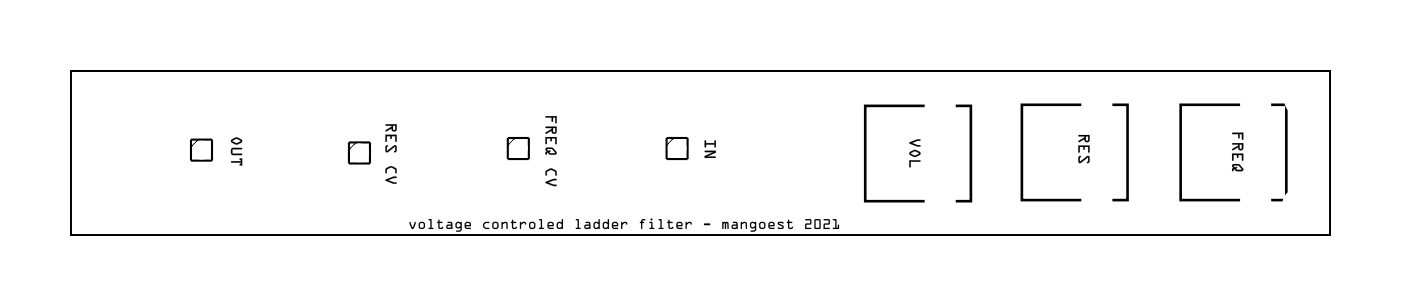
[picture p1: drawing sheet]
<svg xmlns="http://www.w3.org/2000/svg" width="169mm" height="37mm" viewBox="0 0 169 37" stroke-linecap="round" stroke-linejoin="round" font-family="sans-serif">
<path d="M8.6 8.6h152.2v19.8h-152.2z" fill="none" stroke="#000" stroke-width=".2"/>
<path d="M8.6 8.6h152.2v19.8h-152.2z" fill="none" stroke="#000" stroke-width=".12"/>
<g fill="#000">
<path d="M28 16.8l.6-.2 .5 .2a.23 .23 0 0 1 0 .4l-.6 .2-.5-.2-.1-.2zM28.1 17l.5 .3 .5-.3-.5-.2zM28 17.9l.2-.1h1l.1 .2h-.1h-1.1v.4l.1 .1h1l.1 .2h-1.2l-.2-.3zM27.9 19.5h1.2v-.2l-.1-.1 .3-.1v.9l-.3-.1 .1-.1v-.2h-1.1z"/>
<path d="M28 16.8l.6-.2 .6 .2a.24 .24 0 0 1 0 .4l-.7 .2-.5-.2-.1-.2zM28 16.9a.23 .23 0 0 0 0 .3l.6 .2 .5-.2a.24 .24 0 0 0 0-.4l-.5-.2zM28.1 17l.5 .3 .5-.3-.5-.2zM28.1 17l.5-.3 .5 .3-.5 .3-.5-.2zM28 17.9l.2-.1h1a.1 .1 0 0 1 .1 .1 .1 .1 0 0 1-.1 .1h-1l-.1 .1v.4h1.1a.1 .1 0 0 1 .1 .1 .1 .1 0 0 1-.1 .1h-1.1l-.2-.3zM28 17.9l-.1 .5 .2 .3h1.2l-.1-.2h-1l-.1-.1v-.4h1.1h.1l-.1-.1h-1zM27.9 19.5h1.2v-.2a.11 .11 0 0 1-.1-.1 .11 .11 0 0 1 0-.1h.3v.9h-.3a.1 .1 0 0 1-.1-.1 .11 .11 0 0 1 .2-.1v-.2h-1.1zM27.9 19.5l.1 .1h1.1v.2l-.1 .1 .3 .1v-.9l-.3 .1 .1 .1v.2z"/>
<path d="M46.6 15h1.3v.6a.31 .31 0 0 1-.3 .3 .31 .31 0 0 1-.3-.4l-.7 .4v-.2l.7-.4v-.1h-.7zM47.5 15.2v.4l.2 .1 .1-.5zM46.6 16.3h1.3v.8h-.1v-.7h-.4l-.1 .3v.1l-.1-.1v-.3h-.4v.6l-.2 .1zM46.7 17.6h.2l-.1 .2v.4l.8-.6 .2-.1 .1 .2v.5l-.1 .2-.2-.1 .2-.1-.1-.5-.8 .6-.2 .1-.1-.2zM46.7 20.3l.5-.2h.2l.5 .3v.5h-.1v-.4l-.5-.3-.5 .3v.4h-.2v-.4zM46.6 21.7l.9-.4h.4v.2h-.3l-.7 .2 .7 .3h.3v.1l-.4 .1-.9-.4z"/>
<path d="M46.6 15h1.4v.6a.32 .32 0 0 1-.4 .3 .32 .32 0 0 1-.3-.4l-.6 .4a.1 .1 0 0 1-.1-.1 .1 .1 0 0 1 0-.1l.7-.4v-.1h-.7zM46.6 15v.2h.7v.1l-.7 .4v.1l.7-.3a.31 .31 0 0 0 .3 .4 .31 .31 0 0 0 .3-.3v-.6zM47.5 15.2v.4l.2 .1 .1-.5zM47.5 15.2h.3l-.1 .5-.2-.1zM46.6 16.2h1.4v.8a.1 .1 0 0 1-.1 .1 .1 .1 0 0 1-.1-.1v-.6h-.4v.3a.1 .1 0 0 1-.1 .1 .1 .1 0 0 1-.1-.1v-.3h-.4v.6a.1 .1 0 0 1-.1 .1 .1 .1 0 0 1-.1-.1zM46.6 16.3v.8l.2-.1v-.6h.4l.1 .4v-.1v-.3h.5v.7h.1v-.8zM46.6 17.6l.2-.1a.13 .13 0 0 1 .1 .2 .13 .13 0 0 1-.1 .1v.4l.8-.6a.21 .21 0 0 1 .4 .1l-.1 .5-.2 .2a.13 .13 0 0 1-.1-.1 .13 .13 0 0 1 .2-.1l-.1-.5-.8 .7a.21 .21 0 0 1-.2 0 .21 .21 0 0 1-.1-.2zM46.7 17.6l-.1 .6 .2 .2 .9-.7 .1 .5-.2 .1 .2 .1 .1-.2v-.5a.2 .2 0 0 0-.3-.1l-.8 .6v-.4l.1-.2zM46.7 20.3l.5-.3 .2 .1 .5 .2 .1 .5a.1 .1 0 0 1-.1 .1 .1 .1 0 0 1-.1-.1l-.1-.3-.4-.3-.5 .3v.3a.1 .1 0 0 1-.1 .1 .1 .1 0 0 1-.1-.1zM46.7 20.3l-.1 .2v.4h.1l.1-.5 .5-.2 .5 .2v.5h.1v-.5l-.5-.3a.77 .77 0 0 0-.7 .2zM46.6 21.7l.9-.4h.4a.1 .1 0 0 1 .1 .1 .1 .1 0 0 1-.1 .1h-.3l-.7 .2 .7 .3h.3a.1 .1 0 0 1 .1 .1 .1 .1 0 0 1-.1 .1h-.4l-.9-.4zM46.6 21.7v.1l.9 .4 .4-.1v-.1h-.3l-.7-.3 .7-.2h.3v-.2h-.4z"/>
<path d="M66 14h1.3v.8h-.2v-.6h-.3v.4v.1l-.1-.1v-.4h-.7zM66 15.3h1.3v.6a.31 .31 0 0 1-.4 .2 .31 .31 0 0 1-.2-.3l-.7 .3-.1-.1 .8-.4v-.2h-.7zM66.8 15.4v.5l.3 .1v-.6zM65.9 16.5h1.4v.8h-.2v-.6h-.4v.3l-.1 .1-.1-.1v-.3h-.4v.6l-.1 .1zM66 17.9l.1-.1a.91 .91 0 0 1 1.2 .7l-.1 .2h-.6l-.4-.3-.2 .3-.1-.4h.2l-.2-.2zM66.1 18l.2 .2 .1-.1a.11 .11 0 0 1 .1 .2 .11 .11 0 0 1-.1 .1l.2 .1h.5l-.4-.5zM66 20.6l.5-.3 .3 .1 .4 .2 .1 .5h-.2v-.4l-.5-.2-.5 .2v.4l-.1 .1-.1-.4zM65.9 22l1-.4h.3v.2h-.3l-.6 .2 .6 .3h.3l.1 .1-.4 .1-.9-.4z"/>
<path d="M65.9 14h1.4v.8a.1 .1 0 0 1-.1 .1 .1 .1 0 0 1-.1-.1v-.6h-.3l.1 .4a.1 .1 0 0 1-.1 .1 .1 .1 0 0 1-.1-.1v-.4h-.7zM66 14v.2h.7v.4l.1 .1v-.1v-.4h.3v.6h.2v-.8zM65.9 15.3h1.4v.6a.32 .32 0 0 1-.4 .3 .32 .32 0 0 1-.2-.4l-.6 .3a.1 .1 0 0 1-.2 0 .1 .1 0 0 1 .1-.1l.7-.4v-.2l-.7 .1zM66 15.3v.1h.7v.2l-.7 .4v.1l.7-.3a.31 .31 0 0 0 .2 .3 .31 .31 0 0 0 .4-.2v-.6zM66.8 15.4l.1 .5 .2 .1v-.6zM66.8 15.4h.3v.6l-.3-.1zM65.9 16.5h1.4v.8a.1 .1 0 0 1-.1 .1 .1 .1 0 0 1-.1-.1v-.6h-.4v.3a.1 .1 0 0 1-.1 .1 .1 .1 0 0 1-.1-.1v-.3h-.4v.6a.1 .1 0 0 1-.1 .1 .1 .1 0 0 1-.1-.1zM65.9 16.5l.1 .9 .1-.1v-.6h.4l.1 .3h.1v-.3h.4v.6h.2v-.8zM66 17.9l.1-.1a.89 .89 0 0 1 1.1 .5l.1 .2-.1 .2h-.7l-.3-.3-.1 .1v.1a.1 .1 0 0 1-.1 .1 .1 .1 0 0 1-.1-.1v-.3h.2l-.2-.2zM66 17.9l-.1 .2 .2 .2h-.2l.1 .3h.1v-.1l.1-.1 .3 .2 .6 .1a.21 .21 0 0 0 .2-.2 .21 .21 0 0 0-.1-.2l-.3-.4a.97 .97 0 0 0-.8-.1zM66.1 18l.2 .2 .1-.1a.11 .11 0 0 1 .1 .2 .11 .11 0 0 1-.1 .1l.2 .1 .5-.1-.4-.4zM66.1 18h.6l.4 .4-.5 .1a.14 .14 0 0 1-.2-.1 .14 .14 0 0 1 .1-.1v-.1h-.2zM66 20.6l.5-.3 .3 .1 .5 .2v.5a.1 .1 0 0 1-.1 .1 .1 .1 0 0 1-.1-.1v-.4l-.5-.2-.5 .2v.4a.1 .1 0 0 1-.1 .1 .1 .1 0 0 1-.1-.1zM66 20.6l-.1 .2 .1 .4 .1-.1v-.4l.5-.2 .5 .2v.4l.1 .1v-.6l-.4-.2a.77 .77 0 0 0-.8 .2zM65.9 22l1-.4h.3a.1 .1 0 0 1 .1 .1 .1 .1 0 0 1-.1 .1h-.3l-.6 .2 .6 .3h.3a.1 .1 0 0 1 .1 .1 .1 .1 0 0 1-.1 .1h-.3l-.9-.4zM66 21.9v.2l.9 .4 .4-.1-.1-.1h-.3l-.7-.3 .7-.2 .3-.1v-.1h-.3z"/>
<path d="M85.2 17h.1v.3h1l.1-.3 .1-.1v.8h-.1l-.1-.3h-1v.3l-.1 .1zM85.2 18.2h1.3v.2l-1 .5h.9l.1 .1-1.3 .1v-.3l1-.4h-.9z"/>
<path d="M85.2 16.9l.1 .1v.3h1v-.3a.1 .1 0 0 1 .1-.1 .1 .1 0 0 1 .1 .1v.7a.1 .1 0 0 1-.1 .1 .1 .1 0 0 1-.1-.1v-.3h-1v.3a.1 .1 0 0 1 0 .1 .1 .1 0 0 1-.1-.1zM85.2 17v.8l.1-.1v-.3h1.1v.3h.1v-.8l-.1 .1v.3h-1.1v-.3zM85.2 18.2h1.3v.2l-1 .5h.9a.1 .1 0 0 1 .1 .1 .1 .1 0 0 1-.1 .1h-1.2v-.3l1-.4h-.9zM85.2 18.2l.1 .2h1l-1.1 .4v.3l1.3-.1-.1-.1h-1l1.1-.5v-.2z"/>
<path d="M109.9 17.2l1-.4h.3v.2h-.3l-.7 .3 .7 .2h.3l.1 .1-.4 .1-.9-.4zM110 18.3l.6-.2 .5 .2a.23 .23 0 0 1 0 .4l-.6 .2-.5-.2-.1-.2zM110.1 18.5l.5 .3 .5-.3-.5-.2zM109.9 19.3h1.3l.1 .1-.1 .1h-1.1v.6l-.1 .1-.1-.1z"/>
<path d="M109.9 17.2l1-.4h.3a.1 .1 0 0 1 .1 .1 .1 .1 0 0 1-.1 .1h-.3l-.7 .3 .7 .2h.3a.1 .1 0 0 1 .1 .1 .1 .1 0 0 1-.1 .1h-.3l-.9-.4zM110 17.2v.1l.9 .4 .4-.1-.1-.1h-.3l-.7-.2 .7-.3h.3v-.2h-.3zM110 18.3l.6-.2 .5 .2a.24 .24 0 0 1 0 .4l-.6 .2-.5-.2-.1-.2zM110 18.3a.23 .23 0 0 0 0 .4l.6 .2 .5-.2a.24 .24 0 0 0 0-.4l-.5-.2zM110.1 18.5l.5 .3 .5-.3-.5-.2zM110.1 18.5l.5-.3 .5 .3-.5 .3-.5-.2zM109.9 19.3h1.3a.1 .1 0 0 1 .1 .1 .1 .1 0 0 1-.1 .1h-1.1v.6a.1 .1 0 0 1-.1 .1 .1 .1 0 0 1-.1-.1zM109.9 19.3v.8l.1 .1 .1-.1v-.6h1.1l.1-.1-.1-.1z"/>
<path d="M130.4 16.3h1.3v.6a.31 .31 0 0 1-.4 .3 .31 .31 0 0 1-.2-.4l-.7 .4-.1-.2 .8-.4v-.1h-.7zM131.3 16.5v.4l.2 .1v-.5zM130.3 17.6h1.4v.8h-.2v-.7h-.4v.3l-.1 .1-.1-.1v-.3h-.4v.6l-.1 .1zM130.4 18.9h.3l-.2 .1v.5l.9-.6 .2-.1 .1 .2v.5l-.2 .2-.1-.1 .1-.2v-.4l-.8 .6-.2 .1-.2-.2z"/>
<path d="M130.4 16.3h1.3v.6a.32 .32 0 0 1-.4 .3 .32 .32 0 0 1-.2-.4l-.6 .4a.11 .11 0 0 1-.2-.1 .1 .1 0 0 1 .1-.1l.7-.4v-.1h-.7zM130.4 16.3v.2h.7v.1l-.7 .4v.1l.7-.3a.31 .31 0 0 0 .2 .4 .31 .31 0 0 0 .4-.3v-.6zM131.3 16.5v.4l.2 .1v-.5zM131.2 16.5h.3v.5l-.3-.1zM130.3 17.5h1.4v.8a.1 .1 0 0 1-.1 .1 .1 .1 0 0 1-.1-.1v-.6h-.4v.3a.1 .1 0 0 1-.1 .1 .1 .1 0 0 1-.1-.1v-.3h-.4v.6a.1 .1 0 0 1-.1 .1 .1 .1 0 0 1-.1-.1zM130.3 17.6l.1 .8 .1-.1v-.6h.4l.1 .4 .1-.1v-.3h.4v.7h.2v-.8zM130.4 18.9l.2-.1a.13 .13 0 0 1 0 .1 .13 .13 0 0 1-.1 .1v.5l.9-.7a.21 .21 0 0 1 .3 .2v.5l-.2 .2a.13 .13 0 0 1-.1-.2 .13 .13 0 0 1 .1-.1v-.4l-.8 .6a.21 .21 0 0 1-.3 .1 .21 .21 0 0 1-.1-.2zM130.4 18.9l-.1 .6 .2 .2 1-.7v.4l-.1 .2 .1 .1 .2-.2v-.5a.2 .2 0 0 0-.3-.1l-.9 .6v-.5l.1-.1z"/>
<path d="M148.9 16h1.4v.8h-.2v-.6h-.3v.4l-.1 .1v-.1v-.4h-.7zM148.9 17.3h1.4v.6a.31 .31 0 0 1-.4 .2 .31 .31 0 0 1-.2-.3l-.7 .3-.1-.1 .8-.4v-.2h-.7zM149.8 17.4v.5l.2 .1 .1-.6zM148.9 18.5h1.4v.8h-.2v-.6h-.4v.3l-.1 .1-.1-.1v-.3h-.4v.6l-.1 .1zM149 19.9v-.1a.91 .91 0 0 1 1.3 .6l-.2 .2-.5 .1-.4-.3-.2 .3-.1-.4h.2l-.2-.2zM149.1 20l.2 .2 .1-.1a.11 .11 0 0 1 .1 .2 .11 .11 0 0 1-.1 .1l.1 .1 .6-.1-.4-.4z"/>
<path d="M148.9 16h1.4v.8a.1 .1 0 0 1-.1 .1 .1 .1 0 0 1-.1-.1v-.6h-.3v.4a.1 .1 0 0 1-.1 .1 .1 .1 0 0 1-.1-.1l.1-.4h-.7zM148.9 16l.1 .2h.7v.4v.1l.1-.1v-.4h.3v.6h.2v-.8zM148.9 17.3h1.4v.6a.32 .32 0 0 1-.4 .2 .32 .32 0 0 1-.2-.3l-.7 .3a.1 .1 0 0 1-.1 0 .1 .1 0 0 1 .1-.1l.7-.4v-.2h-.7zM148.9 17.3l.1 .1h.7v.2l-.7 .4v.1l.7-.3a.31 .31 0 0 0 .2 .3 .31 .31 0 0 0 .4-.2v-.6zM149.8 17.4v.5h.2l.1-.5zM149.8 17.4h.3l-.1 .6-.2-.1zM148.9 18.5h1.4v.8a.1 .1 0 0 1-.1 .1 .1 .1 0 0 1-.1-.1v-.6h-.4v.3a.1 .1 0 0 1-.1 .1 .1 .1 0 0 1-.1-.1v-.3h-.4v.6a.1 .1 0 0 1-.1 .1 .1 .1 0 0 1-.1-.1zM148.9 18.5l.1 .9 .1-.1v-.6h.4l.1 .3h.1v-.3h.4v.6h.2v-.8zM149 19.9v-.1a.89 .89 0 0 1 1.2 .5l.1 .2-.2 .2h-.6l-.3-.3-.1 .1v.1a.1 .1 0 0 1-.1 .1 .1 .1 0 0 1-.1-.1v-.3h.2l-.2-.2zM149 19.9l-.1 .2 .2 .2h-.2v.3h.2v-.1l.1-.1 .3 .2 .6 .1a.21 .21 0 0 0 .1-.2 .21 .21 0 0 0 0-.2l-.3-.4a.97 .97 0 0 0-.9-.1zM149.1 20l.2 .2 .1-.1a.11 .11 0 0 1 .1 .2 .11 .11 0 0 1-.1 .1l.1 .1 .6-.1-.4-.4zM149.1 20h.6l.4 .4-.5 .1a.14 .14 0 0 1-.2-.1 .14 .14 0 0 1 .1-.2l-.1-.1-.2 .1z"/>
<path d="M49.5 26.8h.1l.3 .7 .2-.7h.1l.1 .2-.3 .6h-.3l-.2-.6zM49.5 26.8v.2l.2 .6h.3l.2-.6v-.2h-.1l-.2 .7-.3-.7zM50.6 27.2a.44 .44 0 0 1 .8 0 .44 .44 0 0 1-.8 0zM50.6 27.2a.44 .44 0 0 0 .8 0 .44 .44 0 0 0-.8 0zM50.8 27v.4l.3 .1 .1-.1v-.4l-.1-.1zM50.8 27l.3-.1 .1 .1v.4l-.1 .1-.3-.1zM51.8 26.5h.4v1h.2v.1h-.6v-.1h.2v-.9h-.2zM51.8 26.5v.1h.2v.9h-.2v.1h.5l.1-.1h-.2v-1zM53 26.5h.1v.3h.4v.1h-.4v.5l.3 .1 .1-.2 .1 .1a.32 .32 0 0 1-.3 .3 .32 .32 0 0 1-.3-.3v-.5l-.2-.1h.2zM53 26.5v.3h-.2l.2 .1v.5a.32 .32 0 0 0 .3 .2 .32 .32 0 0 0 .3-.2l-.1-.1-.1 .2-.3-.1v-.5l.4-.1h-.4v-.3zM54.1 26.8h.4l.2 .2v.6h-.2h-.3a.28 .28 0 0 1-.3-.2 .28 .28 0 0 1 .3-.3h.3v-.1l-.4-.1zM54.1 26.8v.1l.4 .1v.1h-.3a.28 .28 0 0 0-.3 .3 .28 .28 0 0 0 .3 .2h.3h.2v-.6l-.2-.2zM54.1 27.3v.2l.4-.1v-.2zM54.1 27.3l.4-.1v.2l-.4 .1zM55.1 26.9l.2-.1 .4 .1v-.1h.1v.9l-.2 .2h-.5l.1-.1h.4l.1-.3-.3 .1-.3-.1-.1-.2zM55.1 26.9l-.1 .4 .1 .2 .3 .1 .3-.1-.1 .3h-.4l-.1 .1h.5l.2-.2v-.9h-.1v.1l-.4-.1zM55.2 27v.3l.1 .1h.2l.1-.1v-.2l-.1-.2zM55.2 27l.3-.1 .2 .2v.2l-.2 .1h-.2l-.1-.1zM56.2 26.9l.2-.1 .4 .1 .1 .4-.6 .1 .1 .1h.5v.1h-.5l-.2-.1v-.1zM56.2 26.9v.5v.1l.2 .1h.5v-.1h-.5l-.1-.1 .6-.1-.1-.4-.4-.1zM56.3 27v.2h.5l-.1-.3zM56.3 27l.4-.1 .1 .3h-.5zM58.5 26.9l.2-.1h.4v.1h-.4l-.2 .2 .1 .2 .1 .2h.4v.1h-.5a.44 .44 0 0 1-.1-.7zM58.5 26.9l-.1 .2 .1 .4 .2 .1h.4v-.1h-.4l-.2-.2v-.2l.2-.2h.4v-.1h-.4zM59.5 27.2a.44 .44 0 0 1 .8 0 .44 .44 0 0 1-.8 0zM59.5 27.2a.44 .44 0 0 0 .8 0 .44 .44 0 0 0-.8 0zM59.7 27v.4l.3 .1 .1-.1v-.4l-.1-.1zM59.7 27l.3-.1 .1 .1v.4l-.1 .1-.3-.1zM60.6 26.8h.1l.1 .1a.34 .34 0 0 1 .6 .1v.6h-.2v-.6l-.2-.1-.2 .2v.5h-.1zM60.6 26.8l.1 .8h.1v-.5l.2-.2 .2 .1v.6h.1l.1-.6a.28 .28 0 0 0-.5-.2l-.1 .1-.1-.1zM61.9 26.5h.1v.3h.4v.1h-.4v.5l.3 .1 .1-.2 .1 .1a.32 .32 0 0 1-.3 .3 .32 .32 0 0 1-.3-.3v-.5l-.2-.1h.2zM61.9 26.5v.3h-.2l.2 .1v.5a.32 .32 0 0 0 .3 .2 .32 .32 0 0 0 .3-.2l-.1-.1-.1 .2-.3-.1v-.5l.4-.1h-.4v-.3zM62.9 26.8h.1v.1l.2-.1a.29 .29 0 0 1 .3 0 .29 .29 0 0 1 .1 .3h-.1l-.1-.2h-.2l-.2 .2v.5h-.1zM62.9 26.8v.8h.1v-.5l.2-.2h.2l.1 .2a.21 .21 0 0 0 .1-.2 .21 .21 0 0 0-.2-.1h-.2l-.2 .1v-.1zM63.9 27.2a.45 .45 0 0 1 .9 0 .45 .45 0 0 1-.9 0zM63.9 27.2a.45 .45 0 0 0 .9 0 .45 .45 0 0 0-.9 0zM64.1 27v.4l.4 .1 .1-.1-.1-.4-.1-.1zM64.1 27l.3-.1 .1 .1 .1 .4-.1 .1-.4-.1zM65.2 26.5h.3v1h.2v.1h-.6l.1-.1h.2v-.9h-.2zM65.2 26.5v.1h.2v.9h-.2l-.1 .1h.6v-.1h-.2v-1zM66.2 26.9l.3-.1 .4 .1v.4l-.6 .1 .1 .1h.5v.1h-.5l-.2-.1v-.1zM66.2 26.9v.5v.1l.2 .1h.5v-.1h-.5l-.1-.1 .6-.1v-.4l-.4-.1zM66.4 27l-.1 .2h.5l-.1-.3zM66.3 27l.4-.1 .1 .3h-.5zM67.4 26.9l.2-.1 .3 .1v-.4h.1v1.1l-.1-.1-.4 .1-.1-.1-.1-.1zM67.4 26.9l-.1 .5 .1 .1 .1 .1 .4-.1 .1 .1v-1.1h-.1v.4l-.3-.1zM67.5 27l-.1 .4 .3 .1 .2-.2v-.2l-.2-.2zM67.5 27l.2-.1 .2 .2v.2l-.2 .2-.3-.1zM69.6 26.5h.4v1h.2l-.1 .1h-.5v-.1h.2v-.9h-.2zM69.6 26.5v.1h.2v.9h-.2v.1h.5l.1-.1h-.2v-1zM70.8 26.8h.4l.2 .2v.6h-.2h-.4a.28 .28 0 0 1-.2-.2 .28 .28 0 0 1 .2-.3h.4v-.1l-.4-.1zM70.8 26.8v.1l.4 .1v.1h-.4a.28 .28 0 0 0-.2 .3 .28 .28 0 0 0 .2 .2h.4h.2v-.6l-.2-.2zM70.8 27.3v.2l.4-.1v-.2zM70.8 27.3l.4-.1v.2l-.4 .1zM71.8 26.9l.2-.1 .3 .1v-.4h.2v1.1l-.2-.1-.3 .1-.2-.1-.1-.1zM71.8 26.9l-.1 .5 .1 .1 .2 .1 .3-.1 .2 .1v-1.1h-.2v.4l-.3-.1zM71.9 27v.4l.3 .1 .1-.2v-.2l-.1-.2zM71.9 27l.3-.1 .1 .2v.2l-.1 .2-.3-.1zM72.9 26.9l.2-.1 .4 .1v-.4h.1v1.1l-.1-.1-.4 .1-.2-.1-.1-.1zM72.9 26.9l-.1 .5 .1 .1 .2 .1 .4-.1 .1 .1v-1.1h-.1v.4l-.4-.1zM73 27v.4l.3 .1 .1-.2v-.2l-.1-.2zM73 27l.3-.1 .1 .2v.2l-.1 .2-.3-.1zM74 26.9l.2-.1 .4 .1 .1 .4-.6 .1 .1 .1h.5v.1h-.5l-.2-.1v-.1zM74 26.9v.5v.1l.2 .1h.5v-.1h-.5l-.1-.1 .6-.1-.1-.4-.4-.1zM74.1 27v.2h.5l-.1-.3zM74.1 27l.4-.1 .1 .3h-.5zM75.1 26.8h.1v.1l.2-.1a.29 .29 0 0 1 .3 0 .29 .29 0 0 1 .1 .3h-.1v-.2h-.2l-.3 .2v.5h-.1zM75.1 26.8v.8h.1v-.5l.3-.2h.1l.2 .2a.21 .21 0 0 0 0-.2 .21 .21 0 0 0-.2-.1h-.2l-.2 .1v-.1zM77.6 26.5l.2-.1 .2 .1-.4 .2v.1h.3l-.3 .1v.7h-.1v-.7l-.2-.1h.2zM77.6 26.5l-.1 .3h-.2l.2 .1v.7h.1v-.7l.3-.1h-.3v-.1l.4-.2-.2-.1zM78.5 26.8h.4v.7h.2l-.1 .1h-.5v-.1h.2v-.6h-.2zM78.5 26.8v.1h.2v.6h-.2v.1h.5l.1-.1h-.2v-.7zM78.6 26.5a.15 .15 0 0 1 .3 0 .15 .15 0 0 1-.3 0zM78.6 26.5a.15 .15 0 0 0 .3 0 .15 .15 0 0 0-.3 0zM79.6 26.5h.4v1h.2v.1h-.6v-.1h.2v-.9h-.2zM79.6 26.5v.1h.2v.9h-.2v.1h.6v-.1h-.2v-1zM80.8 26.5h.1v.3h.4v.1h-.4v.5l.3 .1 .1-.2 .1 .1a.32 .32 0 0 1-.3 .3 .32 .32 0 0 1-.3-.3v-.5l-.2-.1h.2zM80.8 26.5v.3h-.2l.2 .1v.5a.32 .32 0 0 0 .3 .2 .32 .32 0 0 0 .3-.2l-.1-.1-.1 .2-.3-.1v-.5l.4-.1h-.4v-.3zM81.8 26.9l.2-.1 .4 .1 .1 .4-.6 .1 .1 .1h.5v.1h-.5l-.2-.1-.1-.1zM81.8 26.9l-.1 .5 .1 .1 .2 .1h.5v-.1h-.5l-.1-.1 .6-.1-.1-.4-.4-.1zM81.9 27v.2h.5l-.1-.3zM81.9 27l.4-.1 .1 .3h-.5zM82.9 26.8h.1v.1l.2-.1a.29 .29 0 0 1 .3 0 .29 .29 0 0 1 .1 .3h-.1l-.1-.2h-.1l-.3 .2v.5h-.1zM82.9 26.8v.8h.1v-.5l.3-.2h.1l.2 .2a.21 .21 0 0 0 0-.2 .21 .21 0 0 0-.2-.1h-.2l-.2 .1v-.1zM85.1 27h.7v.1v.1h-.6zM85.1 27l.1 .2h.6v-.1v-.1zM87.3 26.8h.4a.19 .19 0 0 1 .2 0 .19 .19 0 0 1 .2 .1v.7h-.2v-.7l-.1 .1v.6h-.2v-.7l-.2 .1v.6h-.1zM87.3 26.8v.8h.1v-.6l.2-.1v.7h.2v-.6l.1-.1v.7h.2v-.7a.19 .19 0 0 0-.2-.1 .19 .19 0 0 0-.2 0zM88.6 26.8h.4l.2 .2v.6h-.2h-.4a.28 .28 0 0 1-.2-.2 .28 .28 0 0 1 .2-.3h.4v-.1l-.4-.1zM88.6 26.8v.1l.4 .1v.1h-.4a.28 .28 0 0 0-.2 .3 .28 .28 0 0 0 .2 .2h.4h.2v-.6l-.2-.2zM88.6 27.3v.2l.4-.1v-.2zM88.6 27.3l.4-.1v.2l-.4 .1zM89.5 26.8h.2v.1a.34 .34 0 0 1 .6 .1v.6h-.2v-.6l-.2-.1-.2 .2v.5h-.1zM89.5 26.8l.1 .8h.1v-.5l.2-.2 .2 .1v.6h.2v-.6a.28 .28 0 0 0-.5-.2l-.1 .1v-.1zM90.7 26.9l.2-.1 .3 .1 .1-.1h.1v.9l-.2 .2h-.5l.1-.1h.4v-.3l-.2 .1-.3-.1-.1-.2zM90.7 26.9l-.1 .4 .1 .2 .3 .1 .3-.1-.1 .3h-.4l-.1 .1h.5l.2-.2v-.9h-.1v.1l-.4-.1zM90.8 27v.3l.1 .1h.2l.1-.1v-.2l-.1-.2zM90.8 27l.3-.1 .1 .2v.2l-.1 .1h-.2l-.1-.1zM91.7 27.2a.45 .45 0 0 1 .9 0 .45 .45 0 0 1-.9 0zM91.7 27.2a.45 .45 0 0 0 .9 0 .45 .45 0 0 0-.9 0zM91.9 27v.4l.4 .1 .1-.1-.1-.4-.1-.1zM91.9 27l.3-.1 .2 .1v.4l-.1 .1-.4-.1zM92.9 26.9l.2-.1 .4 .1 .1 .4-.6 .1 .1 .1h.5v.1h-.5l-.2-.1v-.1zM92.9 26.9v.5v.1l.2 .1h.5v-.1h-.5l-.1-.1 .6-.1-.1-.4-.4-.1zM93 27v.2h.5l-.1-.3zM93 27l.4-.1 .1 .3h-.5zM94 26.8h.6l.1 .1v.1h-.6l.5 .2a.24 .24 0 0 1 .1 .2 .24 .24 0 0 1-.2 .2h-.4l-.1-.1v-.1l.5 .1 .1-.1-.5-.3-.1-.1zM94.1 26.8l-.1 .2 .1 .1 .5 .3-.1 .1-.5-.1v.2h.2h.5v-.3l-.6-.3 .4-.1 .1 .1 .1-.1-.2-.1zM95.3 26.5h.1v.3h.3h.1l-.1 .1h-.3v.5l.3 .1 .1-.2 .1 .1a.32 .32 0 0 1-.4 .3 .32 .32 0 0 1-.3-.3v-.5l-.1-.1h.1zM95.3 26.5l-.1 .3h-.1l.1 .1v.5a.32 .32 0 0 0 .3 .2 .32 .32 0 0 0 .4-.2l-.1-.1-.1 .2-.3-.1v-.5l.4-.1h-.1h-.3v-.3zM97.3 26.5l.6-.1 .2 .1-.1 .6h-.5v.4h.5v.1h-.7l.1-.6h.5v-.4h-.5zM97.3 26.5l.1 .1h.5v.4h-.5l-.1 .6h.7v-.1h-.5v-.4h.5l.1-.6-.2-.1zM98.5 26.5l.5-.1 .2 .1v1l-.1 .1h-.5l-.2-.1zM98.5 26.5l-.1 1 .2 .1h.5l.1-.1v-1l-.2-.1zM98.6 26.6v.9h.4v-.9zM98.6 26.6h.4v.9h-.4zM99.6 26.5l.5-.1 .2 .1v.6h-.6v.4h.6v.1h-.8l.1-.6h.5v-.4h-.5zM99.6 26.5v.1h.5v.4h-.5l-.1 .6h.8v-.1h-.6v-.4h.6v-.6l-.2-.1zM100.7 26.5l.4-.1v1.1h.2v-.4h.1v.5h-.7v-.1h.3v-.9h-.3zM100.7 26.5v.1h.3v.9h-.3v.1h.7v-.5h-.1v.4h-.2v-1.1z"/>
<path d="M49.5 26.8h.1l.3 .7 .2-.7h.1v.2l-.2 .6h-.3l-.2-.6zM50.6 27.2a.44 .44 0 0 1 .8 0 .44 .44 0 0 1-.8 0zM50.8 27v.4l.3 .1 .1-.1v-.4l-.1-.1zM51.8 26.5h.4v1h.2v.1h-.6v-.1h.2v-.9h-.2zM53 26.5h.1v.3h.4v.1h-.4l.1 .6 .4-.1a.31 .31 0 0 1-.3 .3 .31 .31 0 0 1-.3-.3v-.5l-.2-.1h.2zM54.1 26.8h.4l.2 .2v.6h-.5a.28 .28 0 0 1-.3-.2 .28 .28 0 0 1 .3-.3h.3v-.1l-.4-.1zM54.1 27.3v.2l.4-.1v-.2zM55.1 26.9l.2-.1 .4 .1v-.1h.1v.9l-.2 .2h-.5l.1-.1h.4l.1-.3-.3 .1-.3-.1-.1-.2zM55.2 27v.3l.1 .1h.2l.1-.1v-.2l-.1-.2zM56.2 26.9l.2-.1 .4 .1 .1 .4-.6 .1 .1 .1h.5v.1h-.5l-.2-.1v-.1zM56.3 27v.2h.5l-.1-.3zM58.5 26.9l.2-.1h.4v.1h-.4l-.2 .2v.2l.2 .2h.4v.1h-.4a.43 .43 0 0 1-.2-.7zM59.5 27.2a.44 .44 0 0 1 .8 0 .44 .44 0 0 1-.8 0zM59.7 27v.4l.3 .1 .1-.1v-.4l-.1-.1zM60.6 26.8h.1l.1 .1a.33 .33 0 0 1 .3-.1 .33 .33 0 0 1 .3 .2l-.1 .6h-.1v-.6l-.2-.1-.2 .2v.5h-.1zM61.9 26.5h.1v.3h.4v.1h-.4v.6l.5-.1a.31 .31 0 0 1-.3 .3 .31 .31 0 0 1-.3-.3v-.5l-.2-.1h.2zM62.9 26.8h.1v.1l.2-.1a.29 .29 0 0 1 .3 0 .29 .29 0 0 1 .1 .3h-.1l-.1-.2h-.2l-.2 .2v.5h-.1zM63.9 27.2a.45 .45 0 0 1 .9 0 .45 .45 0 0 1-.9 0zM64.1 27v.4l.4 .1 .1-.1-.1-.4-.1-.1zM65.2 26.5h.3v1h.2v.1h-.6l.1-.1h.2v-.9h-.2zM66.2 26.9l.3-.1 .4 .1v.4l-.6 .1 .1 .1h.5v.1h-.5l-.2-.1v-.1zM66.4 27l-.1 .2h.5l-.1-.3zM67.4 26.9l.2-.1 .3 .1v-.4h.1v1.1l-.1-.1-.4 .1-.1-.1-.1-.1zM67.5 27l-.1 .4 .3 .1 .2-.2v-.2l-.2-.2zM69.6 26.5h.4v1h.2l-.1 .1h-.5v-.1h.2v-.9h-.2zM70.8 26.8h.4l.2 .2v.6h-.6a.28 .28 0 0 1-.2-.2 .28 .28 0 0 1 .2-.3h.4v-.1l-.4-.1zM70.8 27.3v.2l.4-.1v-.2zM71.8 26.9l.2-.1 .3 .1v-.4h.2v1.1l-.2-.1-.3 .1-.2-.1-.1-.1zM71.9 27v.4l.3 .1 .1-.2v-.2l-.1-.2zM72.9 26.9l.2-.1 .4 .1v-.4h.1v1.1l-.1-.1-.4 .1-.2-.1-.1-.1zM73 27v.4l.3 .1 .1-.2v-.2l-.1-.2zM74 26.9l.2-.1 .4 .1 .1 .4-.6 .1 .1 .1h.5v.1h-.5l-.2-.1v-.1zM74.1 27v.2h.5l-.1-.3zM75.1 26.8h.1v.1l.2-.1a.29 .29 0 0 1 .3 0 .29 .29 0 0 1 .1 .3h-.1v-.2h-.2l-.3 .2v.5h-.1zM77.6 26.5l.2-.1 .2 .1-.4 .2v.1h.3l-.3 .1v.7h-.1v-.7l-.2-.1h.2zM78.5 26.8h.4v.7h.2l-.1 .1h-.5v-.1h.2v-.6h-.2zM78.6 26.5a.15 .15 0 0 1 .3 0 .15 .15 0 0 1-.3 0zM79.6 26.5h.4v1h.2v.1h-.6v-.1h.2v-.9h-.2zM80.8 26.5h.1v.3h.4v.1h-.4l.1 .6 .4-.1a.31 .31 0 0 1-.3 .3 .31 .31 0 0 1-.3-.3v-.5l-.2-.1h.2zM81.8 26.9l.2-.1 .4 .1 .1 .4-.6 .1 .1 .1h.5v.1h-.5l-.2-.1-.1-.1zM81.9 27v.2h.5l-.1-.3zM82.9 26.8h.1v.1l.2-.1a.29 .29 0 0 1 .3 0 .29 .29 0 0 1 .1 .3h-.1l-.1-.2h-.1l-.3 .2v.5h-.1zM85.1 27h.7v.1v.1h-.6zM87.3 26.8h.7l.1 .8h-.2v-.7l-.1 .1-.1 .6h-.1v-.7l-.2 .1v.6h-.1zM88.6 26.8h.4l.2 .2v.6h-.6a.28 .28 0 0 1-.2-.2 .28 .28 0 0 1 .2-.3h.4v-.1l-.4-.1zM88.6 27.3v.2l.4-.1v-.2zM89.5 26.8h.2v.1a.33 .33 0 0 1 .3-.1 .33 .33 0 0 1 .3 .2v.6h-.2v-.6l-.2-.1-.2 .2v.5h-.1zM90.7 26.9l.2-.1 .3 .1 .1-.1h.1v.9l-.2 .2h-.5l.1-.1h.4v-.3l-.2 .1-.3-.1-.1-.2zM90.8 27v.3l.1 .1h.2l.1-.1v-.2l-.1-.2zM91.7 27.2a.45 .45 0 0 1 .9 0 .45 .45 0 0 1-.9 0zM91.9 27v.4l.4 .1 .1-.1-.1-.4-.1-.1zM92.9 26.9l.2-.1 .4 .1 .1 .4-.6 .1 .1 .1h.5v.1h-.5l-.2-.1v-.1zM93 27v.2h.5l-.1-.3zM94.1 26.8h.5l.1 .1v.1h-.6l.5 .2a.24 .24 0 0 1 .1 .2 .24 .24 0 0 1-.2 .2h-.4l-.1-.1v-.1l.5 .1 .1-.1-.5-.3-.1-.1zM95.3 26.5h.1v.3h.3h.1l-.1 .1h-.3v.6l.4-.1a.31 .31 0 0 1-.3 .3 .31 .31 0 0 1-.3-.3v-.5l-.1-.1h.1zM97.3 26.5l.6-.1 .2 .1-.1 .6h-.5v.4h.5v.1h-.7l.1-.6h.5v-.4h-.5zM98.5 26.5l.5-.1 .2 .1v1l-.1 .1h-.5l-.2-.1zM98.6 26.6v.9h.4v-.9zM99.6 26.5l.5-.1 .2 .1v.6h-.6v.4h.6v.1h-.8l.1-.6h.5v-.4h-.5zM100.7 26.5l.4-.1v1.1h.2v-.4h.1v.5h-.7v-.1h.3v-.9h-.3z"/>
</g>
<path d="M111.8 12.8h-7.2v11.5h7.2M115.5 12.8h1.8v11.5h-1.8M130.7 12.6h-7.2v11.5h7.2M134.5 12.6h1.8v11.5h-1.8M149.9 12.6h-7.2v11.5h7.2M153.6 12.6h1.9v11.5h-1.9" fill="none" stroke="#000" stroke-width=".32"/>
<path d="M23.1 16.8h2.5v2.6h-2.5zM42.2 17.2h2.5v2.5h-2.5zM61.4 16.6h2.5v2.6h-2.5zM80.6 16.6h2.5v2.6h-2.5z" fill="none" stroke="#000" stroke-width=".25"/>
<path d="M24 16.8l-.9 .9M43.1 17.2l-.9 .9M62.3 16.6l-.9 .9M81.5 16.6l-.9 .9" fill="none" stroke="#000" stroke-width=".13"/>
<circle cx="133.5" cy="26.7" r=".74" fill="#fff"/>
<circle cx="133.5" cy="26.7" r=".74" fill="none" stroke="#fff" stroke-width=".76" stroke-linecap="butt"/>
<circle cx="131" cy="26.7" r=".74" fill="#fff"/>
<circle cx="131" cy="26.7" r=".74" fill="none" stroke="#fff" stroke-width=".76" stroke-linecap="butt"/>
<circle cx="128.5" cy="26.7" r=".74" fill="#fff"/>
<circle cx="128.5" cy="26.7" r=".74" fill="none" stroke="#fff" stroke-width=".76" stroke-linecap="butt"/>
<circle cx="125.9" cy="26.7" r=".74" fill="#fff"/>
<circle cx="125.9" cy="26.7" r=".74" fill="none" stroke="#fff" stroke-width=".76" stroke-linecap="butt"/>
<circle cx="123.4" cy="26.7" r=".74" fill="#fff"/>
<circle cx="123.4" cy="26.7" r=".74" fill="none" stroke="#fff" stroke-width=".76" stroke-linecap="butt"/>
<circle cx="120.8" cy="26.7" r=".74" fill="#fff"/>
<circle cx="120.8" cy="26.7" r=".74" fill="none" stroke="#fff" stroke-width=".76" stroke-linecap="butt"/>
<circle cx="118.3" cy="26.7" r=".74" fill="#fff"/>
<circle cx="118.3" cy="26.7" r=".74" fill="none" stroke="#fff" stroke-width=".76" stroke-linecap="butt"/>
<circle cx="28.4" cy="26.7" r=".74" fill="#fff"/>
<circle cx="28.4" cy="26.7" r=".74" fill="none" stroke="#fff" stroke-width=".76" stroke-linecap="butt"/>
<circle cx="30.9" cy="26.7" r=".74" fill="#fff"/>
<circle cx="30.9" cy="26.7" r=".74" fill="none" stroke="#fff" stroke-width=".76" stroke-linecap="butt"/>
<circle cx="33.5" cy="26.7" r=".74" fill="#fff"/>
<circle cx="33.5" cy="26.7" r=".74" fill="none" stroke="#fff" stroke-width=".76" stroke-linecap="butt"/>
<circle cx="36" cy="26.7" r=".74" fill="#fff"/>
<circle cx="36" cy="26.7" r=".74" fill="none" stroke="#fff" stroke-width=".76" stroke-linecap="butt"/>
<circle cx="38.6" cy="26.7" r=".74" fill="#fff"/>
<circle cx="38.6" cy="26.7" r=".74" fill="none" stroke="#fff" stroke-width=".76" stroke-linecap="butt"/>
<circle cx="41.1" cy="26.7" r=".74" fill="#fff"/>
<circle cx="41.1" cy="26.7" r=".74" fill="none" stroke="#fff" stroke-width=".76" stroke-linecap="butt"/>
<circle cx="43.6" cy="26.7" r=".74" fill="#fff"/>
<circle cx="43.6" cy="26.7" r=".74" fill="none" stroke="#fff" stroke-width=".76" stroke-linecap="butt"/>
<circle cx="18.3" cy="18.5" r="4.2" fill="#fff"/>
<circle cx="18.3" cy="18.5" r="4.2" fill="none" stroke="#fff" stroke-width=".55"/>
<circle cx="75.8" cy="18.5" r="4.2" fill="#fff"/>
<circle cx="75.8" cy="18.5" r="4.2" fill="none" stroke="#fff" stroke-width=".55"/>
<circle cx="56.6" cy="18.5" r="4.2" fill="#fff"/>
<circle cx="56.6" cy="18.5" r="4.2" fill="none" stroke="#fff" stroke-width=".55"/>
<circle cx="37.4" cy="18.6" r="4.2" fill="#fff"/>
<circle cx="37.4" cy="18.6" r="4.2" fill="none" stroke="#fff" stroke-width=".55"/>
<path d="M124.3 15.1h1.5v1.5h-1.5z" fill="#fff"/>
<path d="M124.3 15.1h1.5v1.5h-1.5z" fill="none" stroke="#fff" stroke-width=".25"/>
<circle cx="125.1" cy="15.9" r=".74" fill="#fff"/>
<circle cx="125.1" cy="15.9" r=".74" fill="none" stroke="#fff" stroke-width=".61" stroke-linecap="butt"/>
<circle cx="125.1" cy="18.4" r=".74" fill="#fff"/>
<circle cx="125.1" cy="18.4" r=".74" fill="none" stroke="#fff" stroke-width=".61" stroke-linecap="butt"/>
<circle cx="125.1" cy="20.9" r=".74" fill="#fff"/>
<circle cx="125.1" cy="20.9" r=".74" fill="none" stroke="#fff" stroke-width=".61" stroke-linecap="butt"/>
<circle cx="132.6" cy="13.5" r="1.35" fill="#fff"/>
<circle cx="132.6" cy="13.5" r="1.35" fill="none" stroke="#fff" stroke-width=".71" stroke-linecap="butt"/>
<circle cx="132.6" cy="23.3" r="1.35" fill="#fff"/>
<circle cx="132.6" cy="23.3" r="1.35" fill="none" stroke="#fff" stroke-width=".71" stroke-linecap="butt"/>
<path d="M124.3 15.1h1.5v1.5h-1.5z" fill="#fff"/>
<path d="M124.3 15.1h1.5v1.5h-1.5z" fill="none" stroke="#fff" stroke-width=".25"/>
<circle cx="125.1" cy="15.9" r=".74" fill="#fff"/>
<circle cx="125.1" cy="15.9" r=".74" fill="none" stroke="#fff" stroke-width=".25"/>
<circle cx="125.1" cy="18.4" r=".74" fill="#fff"/>
<circle cx="125.1" cy="18.4" r=".74" fill="none" stroke="#fff" stroke-width=".25"/>
<circle cx="125.1" cy="20.9" r=".74" fill="#fff"/>
<circle cx="125.1" cy="20.9" r=".74" fill="none" stroke="#fff" stroke-width=".25"/>
<circle cx="132.6" cy="13.5" r="1.35" fill="#fff"/>
<circle cx="132.6" cy="13.5" r="1.35" fill="none" stroke="#fff" stroke-width=".71" stroke-linecap="butt"/>
<circle cx="132.6" cy="23.3" r="1.35" fill="#fff"/>
<circle cx="132.6" cy="23.3" r="1.35" fill="none" stroke="#fff" stroke-width=".71" stroke-linecap="butt"/>
<path d="M143.5 15.1h1.5v1.5h-1.5z" fill="#fff"/>
<path d="M143.5 15.1h1.5v1.5h-1.5z" fill="none" stroke="#fff" stroke-width=".25"/>
<circle cx="144.3" cy="15.9" r=".74" fill="#fff"/>
<circle cx="144.3" cy="15.9" r=".74" fill="none" stroke="#fff" stroke-width=".61" stroke-linecap="butt"/>
<circle cx="144.3" cy="18.4" r=".74" fill="#fff"/>
<circle cx="144.3" cy="18.4" r=".74" fill="none" stroke="#fff" stroke-width=".61" stroke-linecap="butt"/>
<circle cx="144.3" cy="20.9" r=".74" fill="#fff"/>
<circle cx="144.3" cy="20.9" r=".74" fill="none" stroke="#fff" stroke-width=".61" stroke-linecap="butt"/>
<circle cx="151.8" cy="13.5" r="1.35" fill="#fff"/>
<circle cx="151.8" cy="13.5" r="1.35" fill="none" stroke="#fff" stroke-width=".71" stroke-linecap="butt"/>
<circle cx="151.8" cy="23.3" r="1.35" fill="#fff"/>
<circle cx="151.8" cy="23.3" r="1.35" fill="none" stroke="#fff" stroke-width=".71" stroke-linecap="butt"/>
<path d="M143.5 15.1h1.5v1.5h-1.5z" fill="#fff"/>
<path d="M143.5 15.1h1.5v1.5h-1.5z" fill="none" stroke="#fff" stroke-width=".25"/>
<circle cx="144.3" cy="15.9" r=".74" fill="#fff"/>
<circle cx="144.3" cy="15.9" r=".74" fill="none" stroke="#fff" stroke-width=".25"/>
<circle cx="144.3" cy="18.4" r=".74" fill="#fff"/>
<circle cx="144.3" cy="18.4" r=".74" fill="none" stroke="#fff" stroke-width=".25"/>
<circle cx="144.3" cy="20.9" r=".74" fill="#fff"/>
<circle cx="144.3" cy="20.9" r=".74" fill="none" stroke="#fff" stroke-width=".25"/>
<circle cx="151.8" cy="13.5" r="1.35" fill="#fff"/>
<circle cx="151.8" cy="13.5" r="1.35" fill="none" stroke="#fff" stroke-width=".71" stroke-linecap="butt"/>
<circle cx="151.8" cy="23.3" r="1.35" fill="#fff"/>
<circle cx="151.8" cy="23.3" r="1.35" fill="none" stroke="#fff" stroke-width=".71" stroke-linecap="butt"/>
<path d="M105.4 15.2h1.5v1.5h-1.5z" fill="#fff"/>
<path d="M105.4 15.2h1.5v1.5h-1.5z" fill="none" stroke="#fff" stroke-width=".25"/>
<circle cx="106.2" cy="16" r=".74" fill="#fff"/>
<circle cx="106.2" cy="16" r=".74" fill="none" stroke="#fff" stroke-width=".61" stroke-linecap="butt"/>
<circle cx="106.2" cy="18.5" r=".74" fill="#fff"/>
<circle cx="106.2" cy="18.5" r=".74" fill="none" stroke="#fff" stroke-width=".61" stroke-linecap="butt"/>
<circle cx="106.2" cy="21.1" r=".74" fill="#fff"/>
<circle cx="106.2" cy="21.1" r=".74" fill="none" stroke="#fff" stroke-width=".61" stroke-linecap="butt"/>
<circle cx="113.7" cy="13.6" r="1.35" fill="#fff"/>
<circle cx="113.7" cy="13.6" r="1.35" fill="none" stroke="#fff" stroke-width=".71" stroke-linecap="butt"/>
<circle cx="113.7" cy="23.5" r="1.35" fill="#fff"/>
<circle cx="113.7" cy="23.5" r="1.35" fill="none" stroke="#fff" stroke-width=".71" stroke-linecap="butt"/>
<path d="M105.4 15.2h1.5v1.5h-1.5z" fill="#fff"/>
<path d="M105.4 15.2h1.5v1.5h-1.5z" fill="none" stroke="#fff" stroke-width=".25"/>
<circle cx="106.2" cy="16" r=".74" fill="#fff"/>
<circle cx="106.2" cy="16" r=".74" fill="none" stroke="#fff" stroke-width=".25"/>
<circle cx="106.2" cy="18.5" r=".74" fill="#fff"/>
<circle cx="106.2" cy="18.5" r=".74" fill="none" stroke="#fff" stroke-width=".25"/>
<circle cx="106.2" cy="21.1" r=".74" fill="#fff"/>
<circle cx="106.2" cy="21.1" r=".74" fill="none" stroke="#fff" stroke-width=".25"/>
<circle cx="113.7" cy="13.6" r="1.35" fill="#fff"/>
<circle cx="113.7" cy="13.6" r="1.35" fill="none" stroke="#fff" stroke-width=".71" stroke-linecap="butt"/>
<circle cx="113.7" cy="23.5" r="1.35" fill="#fff"/>
<circle cx="113.7" cy="23.5" r="1.35" fill="none" stroke="#fff" stroke-width=".71" stroke-linecap="butt"/>
<circle cx="81.8" cy="17.9" r=".74" fill="#fff"/>
<circle cx="81.8" cy="17.9" r=".74" fill="none" stroke="#fff" stroke-width=".76" stroke-linecap="butt"/>
<circle cx="81.8" cy="17.9" r=".74" fill="#fff"/>
<circle cx="81.8" cy="17.9" r=".74" fill="none" stroke="#fff" stroke-width=".76" stroke-linecap="butt"/>
<circle cx="62.6" cy="17.9" r=".74" fill="#fff"/>
<circle cx="62.6" cy="17.9" r=".74" fill="none" stroke="#fff" stroke-width=".76" stroke-linecap="butt"/>
<circle cx="62.6" cy="17.9" r=".74" fill="#fff"/>
<circle cx="62.6" cy="17.9" r=".74" fill="none" stroke="#fff" stroke-width=".76" stroke-linecap="butt"/>
<circle cx="43.4" cy="18.5" r=".74" fill="#fff"/>
<circle cx="43.4" cy="18.5" r=".74" fill="none" stroke="#fff" stroke-width=".76" stroke-linecap="butt"/>
<circle cx="43.4" cy="18.5" r=".74" fill="#fff"/>
<circle cx="43.4" cy="18.5" r=".74" fill="none" stroke="#fff" stroke-width=".76" stroke-linecap="butt"/>
<circle cx="24.4" cy="18.1" r=".74" fill="#fff"/>
<circle cx="24.4" cy="18.1" r=".74" fill="none" stroke="#fff" stroke-width=".76" stroke-linecap="butt"/>
<circle cx="24.4" cy="18.1" r=".74" fill="#fff"/>
<circle cx="24.4" cy="18.1" r=".74" fill="none" stroke="#fff" stroke-width=".76" stroke-linecap="butt"/>
<circle cx="128.3" cy="17.9" r=".35" fill="#fff"/>
<circle cx="128.3" cy="17.9" r=".35" fill="none" stroke="#fff" stroke-width=".55"/>
<circle cx="50.2" cy="22.8" r=".35" fill="#fff"/>
<circle cx="50.2" cy="22.8" r=".35" fill="none" stroke="#fff" stroke-width=".55"/>
<circle cx="118.5" cy="17.9" r=".35" fill="#fff"/>
<circle cx="118.5" cy="17.9" r=".35" fill="none" stroke="#fff" stroke-width=".55"/>
<circle cx="44.7" cy="22.2" r=".35" fill="#fff"/>
<circle cx="44.7" cy="22.2" r=".35" fill="none" stroke="#fff" stroke-width=".55"/>
<circle cx="152" cy="26.3" r=".35" fill="#fff"/>
<circle cx="152" cy="26.3" r=".35" fill="none" stroke="#fff" stroke-width=".55"/>
<circle cx="151.8" cy="23.6" r=".35" fill="#fff"/>
<circle cx="151.8" cy="23.6" r=".35" fill="none" stroke="#fff" stroke-width=".55"/>
<circle cx="12.8" cy="12.1" r="1.65" fill="#fff"/>
<circle cx="12.8" cy="12.1" r="1.65" fill="none" stroke="#fff" stroke-width=".35"/>
<circle cx="156.8" cy="24.6" r="1.65" fill="#fff"/>
<circle cx="156.8" cy="24.6" r="1.65" fill="none" stroke="#fff" stroke-width=".35"/>
<circle cx="12.8" cy="24.6" r="1.65" fill="#fff"/>
<circle cx="12.8" cy="24.6" r="1.65" fill="none" stroke="#fff" stroke-width=".35"/>
<circle cx="157" cy="12.1" r="1.65" fill="#fff"/>
<circle cx="157" cy="12.1" r="1.65" fill="none" stroke="#fff" stroke-width=".35"/>
</svg>
